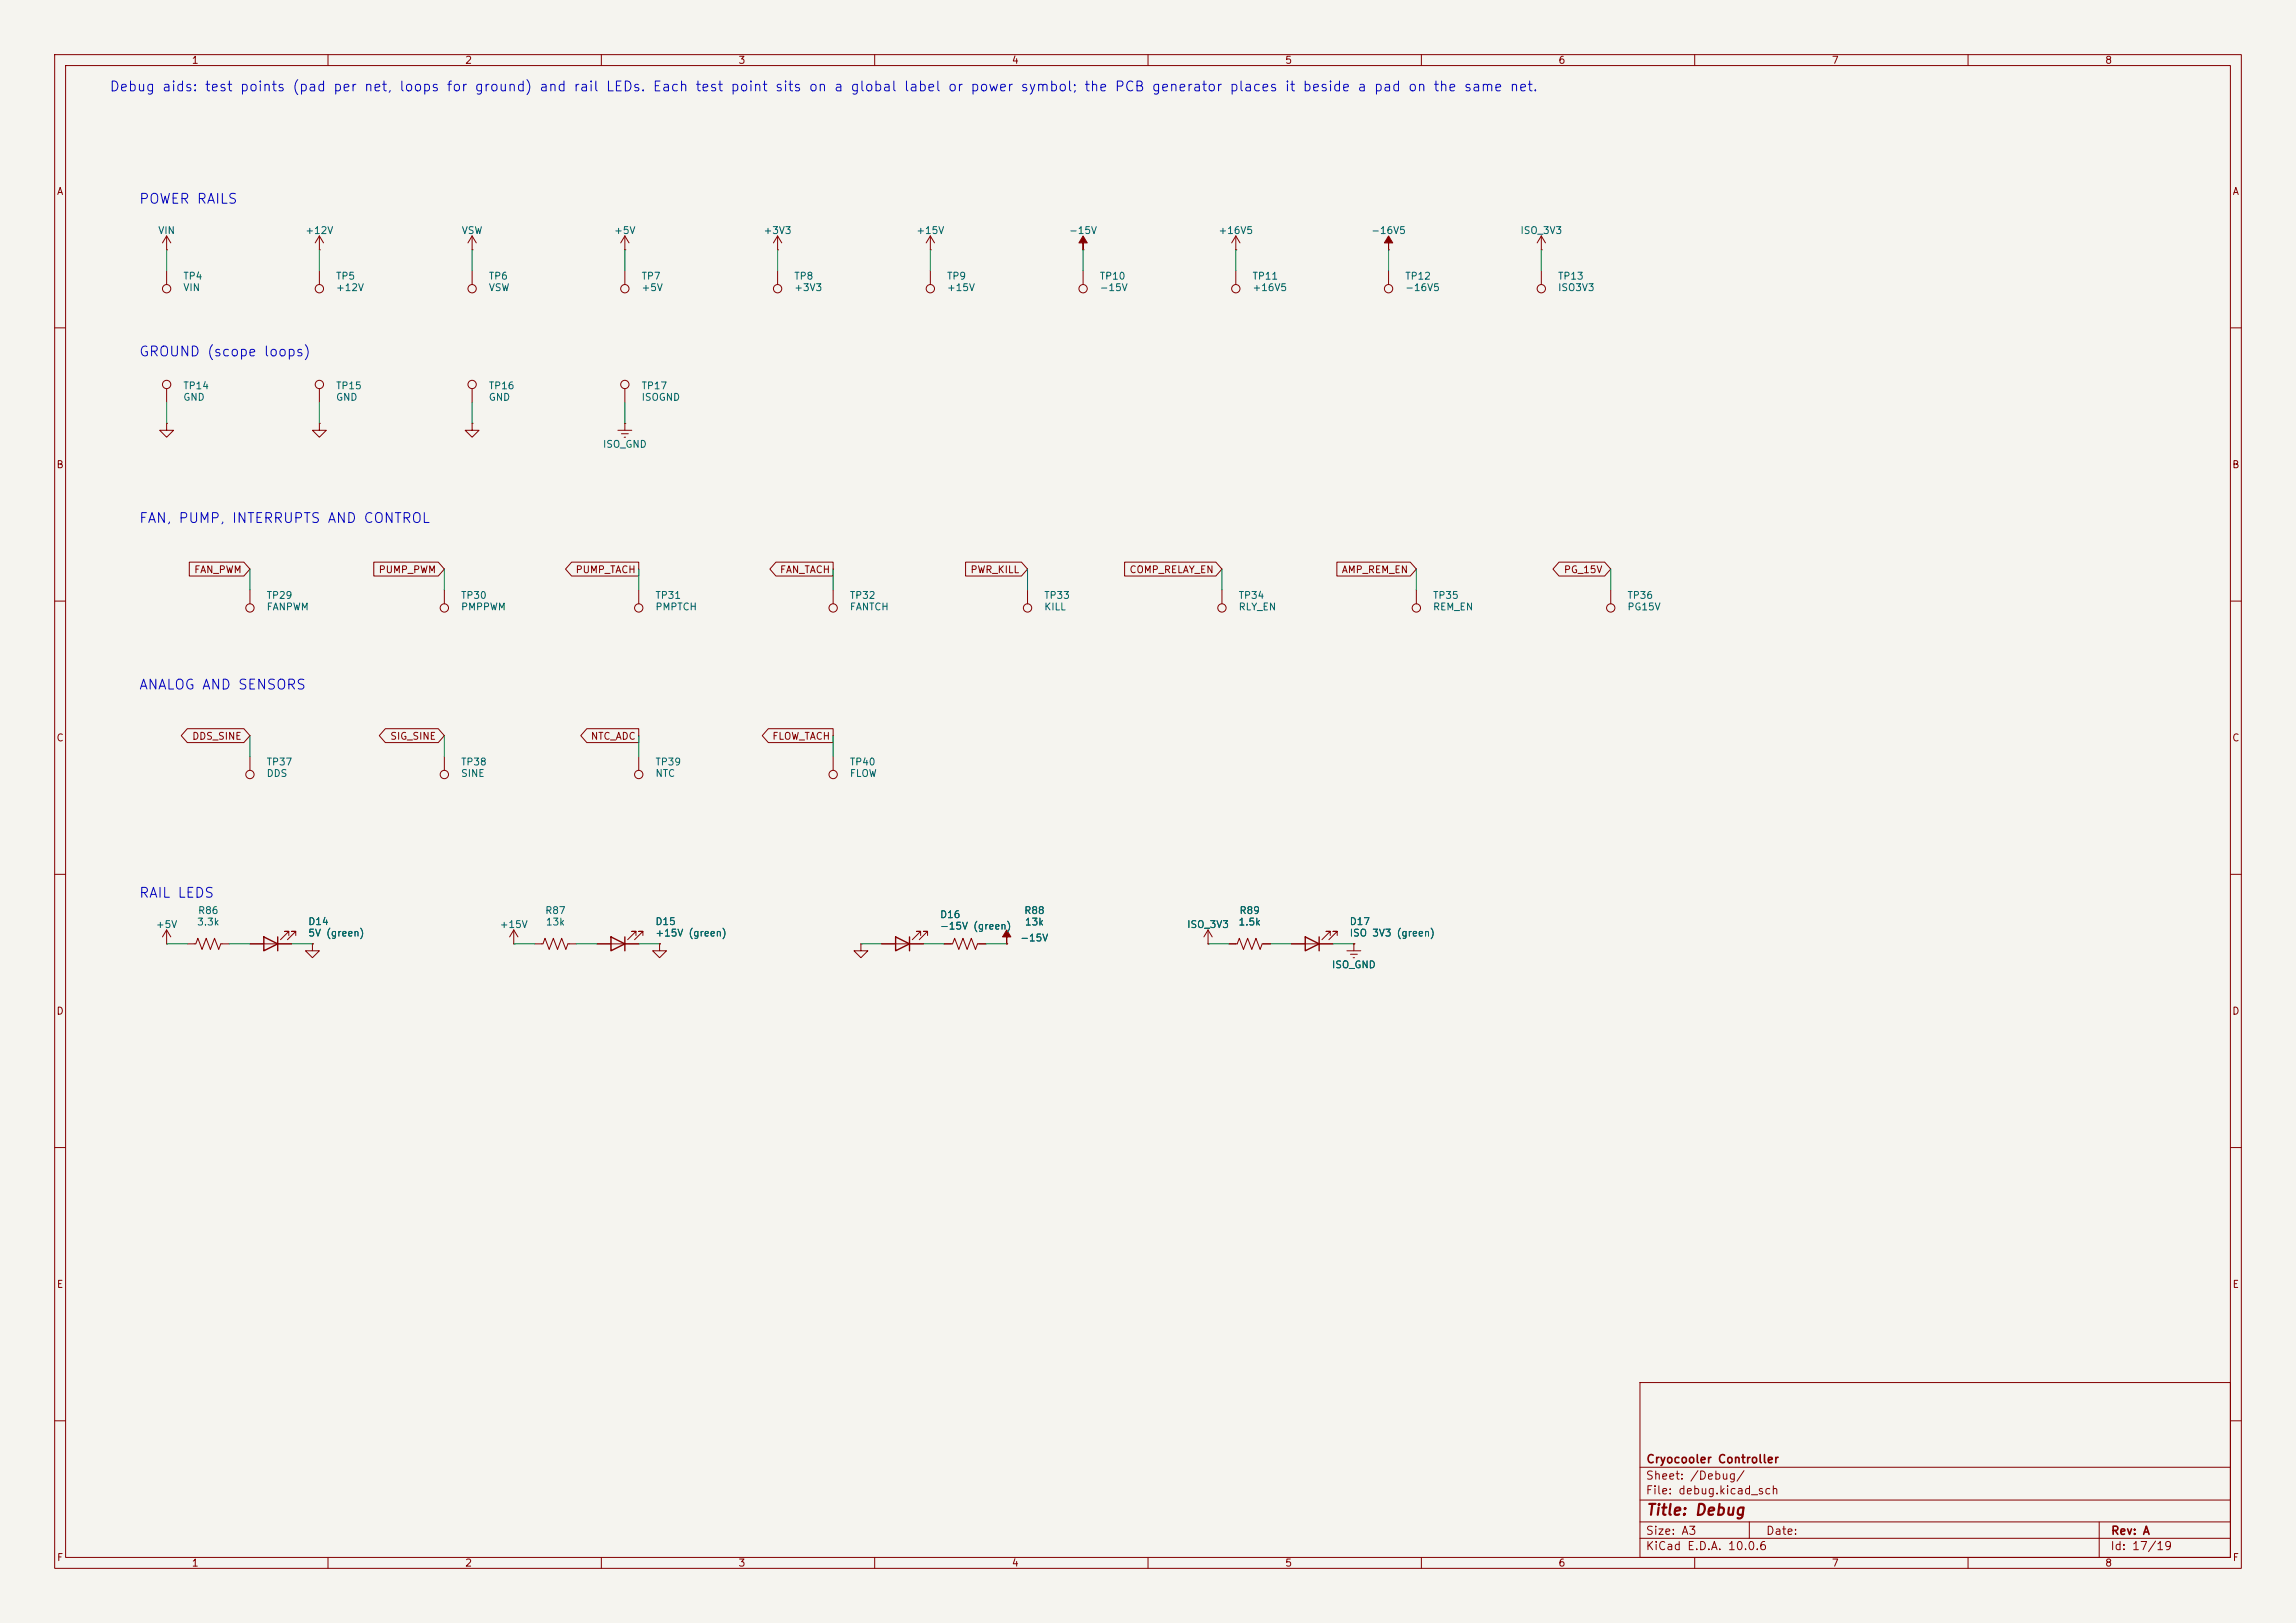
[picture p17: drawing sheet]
<svg xmlns="http://www.w3.org/2000/svg" width="420mm" height="297mm" viewBox="0 0 420 297" stroke-linecap="round" stroke-linejoin="round" font-family="sans-serif">
<defs><g id="words">
<text font-size="2" fill="#840000" x="301" y="277.8">Title: Debug</text>
<g font-size="1.8" fill="#0000c2">
<text x="19.9" y="17.2">Debug aids: test points (pad per net, loops for ground) and rail LEDs. Each test point sits on a global label or power symbol; the PCB generator places it beside a pad on the same net.</text>
<text x="25.3" y="37.7">POWER RAILS</text>
<text x="25.3" y="65.7">GROUND (scope loops)</text>
<text x="25.3" y="96.2">FAN, PUMP, INTERRUPTS AND CONTROL</text>
<text x="25.3" y="126.6">ANALOG AND SENSORS</text>
<text x="25.3" y="164.7">RAIL LEDS</text>
</g>
<g font-size="1.5" fill="#840000">
<text x="301" y="268.1">Cryocooler Controller</text>
<text x="300.9" y="273.8">File: debug.kicad_sch</text>
<text x="300.9" y="271.1">Sheet: /Debug/</text>
<text x="300.9" y="281.2">Size: A3</text>
<text x="322.9" y="281.2">Date:</text>
<text x="386" y="281.2">Rev: A</text>
<text x="300.9" y="284">KiCad E.D.A. 10.0.6</text>
<text x="385.9" y="284">Id: 17/19</text>
</g>
<g font-size="1.3" fill="#840000">
<text x="35" y="12">1</text>
<text x="85" y="12">2</text>
<text x="135" y="12">3</text>
<text x="185" y="12">4</text>
<text x="235" y="12">5</text>
<text x="285" y="12">6</text>
<text x="335" y="12">7</text>
<text x="385" y="12">8</text>
<text x="10.3" y="36">A</text>
<text x="408.3" y="36">A</text>
<text x="10.2" y="86">B</text>
<text x="408.2" y="86">B</text>
<text x="35.4" y="105.2">FAN_PWM</text>
<text x="69.2" y="105.2">PUMP_PWM</text>
<text x="105.2" y="105.2">PUMP_TACH</text>
<text x="142.6" y="105.2">FAN_TACH</text>
<text x="177.4" y="105.2">PWR_KILL</text>
<text x="206.5" y="105.2">COMP_RELAY_EN</text>
<text x="245.3" y="105.2">AMP_REM_EN</text>
<text x="286" y="105.2">PG_15V</text>
<text x="10.2" y="136">C</text>
<text x="35.1" y="135.7">DDS_SINE</text>
<text x="71.3" y="135.7">SIG_SINE</text>
<text x="108" y="135.7">NTC_ADC</text>
<text x="141.2" y="135.7">FLOW_TACH</text>
<text x="408.2" y="136">C</text>
<text x="10.2" y="186">D</text>
<text x="408.2" y="186">D</text>
<text x="10.3" y="236">E</text>
<text x="408.3" y="236">E</text>
<text x="10.3" y="286">F</text>
<text x="35" y="287">1</text>
<text x="85" y="287">2</text>
<text x="135" y="287">3</text>
<text x="185" y="287">4</text>
<text x="235" y="287">5</text>
<text x="285" y="287">6</text>
<text x="335" y="287">7</text>
<text x="385" y="287">8</text>
<text x="408.3" y="286">F</text>
</g>
<g font-size="1.3" fill="#006464">
<text x="28.8" y="43.1">VIN</text>
<text x="55.8" y="43.1">+12V</text>
<text x="84.4" y="43.1">VSW</text>
<text x="112.2" y="43.1">+5V</text>
<text x="139.6" y="43.1">+3V3</text>
<text x="167.5" y="43.1">+15V</text>
<text x="195.5" y="43.1">-15V</text>
<text x="222.8" y="43.1">+16V5</text>
<text x="250.7" y="43.1">-16V5</text>
<text x="278" y="43.1">ISO_3V3</text>
<text x="33.4" y="51.5">TP4</text>
<text x="33.4" y="53.6">VIN</text>
<text x="61.4" y="51.5">TP5</text>
<text x="61.4" y="53.6">+12V</text>
<text x="89.3" y="51.5">TP6</text>
<text x="89.3" y="53.6">VSW</text>
<text x="117.2" y="51.5">TP7</text>
<text x="117.2" y="53.6">+5V</text>
<text x="145.2" y="51.5">TP8</text>
<text x="145.2" y="53.6">+3V3</text>
<text x="173.1" y="51.5">TP9</text>
<text x="173.1" y="53.6">+15V</text>
<text x="201.1" y="51.5">TP10</text>
<text x="201.1" y="53.6">-15V</text>
<text x="229" y="51.5">TP11</text>
<text x="229" y="53.6">+16V5</text>
<text x="256.9" y="51.5">TP12</text>
<text x="256.9" y="53.6">-16V5</text>
<text x="284.9" y="51.5">TP13</text>
<text x="284.9" y="53.6">ISO3V3</text>
<text x="33.4" y="71.5">TP14</text>
<text x="61.4" y="71.5">TP15</text>
<text x="89.3" y="71.5">TP16</text>
<text x="117.2" y="71.5">TP17</text>
<text x="33.4" y="73.6">GND</text>
<text x="61.4" y="73.6">GND</text>
<text x="89.3" y="73.6">GND</text>
<text x="117.2" y="73.6">ISOGND</text>
<text x="110.2" y="82.2">ISO_GND</text>
<text x="48.7" y="109.9">TP29</text>
<text x="48.7" y="112">FANPWM</text>
<text x="84.2" y="109.9">TP30</text>
<text x="84.2" y="112">PMPPWM</text>
<text x="119.8" y="109.9">TP31</text>
<text x="119.8" y="112">PMPTCH</text>
<text x="155.3" y="109.9">TP32</text>
<text x="155.3" y="112">FANTCH</text>
<text x="190.9" y="109.9">TP33</text>
<text x="190.9" y="112">KILL</text>
<text x="226.5" y="109.9">TP34</text>
<text x="226.5" y="112">RLY_EN</text>
<text x="262" y="109.9">TP35</text>
<text x="262" y="112">REM_EN</text>
<text x="297.6" y="109.9">TP36</text>
<text x="297.6" y="112">PG15V</text>
<text x="48.7" y="140.4">TP37</text>
<text x="48.7" y="142.5">DDS</text>
<text x="84.2" y="140.4">TP38</text>
<text x="84.2" y="142.5">SINE</text>
<text x="119.8" y="140.4">TP39</text>
<text x="119.8" y="142.5">NTC</text>
<text x="155.3" y="140.4">TP40</text>
<text x="155.3" y="142.5">FLOW</text>
<text x="36.1" y="167.6">R86</text>
<text x="99.6" y="167.6">R87</text>
<text x="187.3" y="167.6">R88</text>
<text x="226.6" y="167.6">R89</text>
<text x="28.4" y="170.1">+5V</text>
<text x="35.9" y="169.7">3.3k</text>
<text x="56.3" y="169.6">D14</text>
<text x="56.3" y="171.7">5V (green)</text>
<text x="91.3" y="170.1">+15V</text>
<text x="99.7" y="169.7">13k</text>
<text x="119.8" y="169.6">D15</text>
<text x="119.8" y="171.7">+15V (green)</text>
<text x="171.9" y="168.3">D16</text>
<text x="171.9" y="170.4">-15V (green)</text>
<text x="186.5" y="172.6">-15V</text>
<text x="187.4" y="169.7">13k</text>
<text x="217" y="170.1">ISO_3V3</text>
<text x="226.4" y="169.7">1.5k</text>
<text x="246.8" y="169.6">D17</text>
<text x="246.8" y="171.7">ISO 3V3 (green)</text>
<text x="243.5" y="177.5">ISO_GND</text>
</g>
</g></defs>
<path d="M0 0h420v297h-420z" fill="#f5f4ef" stroke="#f5f4ef" stroke-width=".18"/>
<g fill="none" stroke="#840000" stroke-width=".18">
<path d="M10 10h400v277h-400zM12 12h396v273h-396zM60 10v2M110 10v2M160 10v2M210 10v2M260 10v2M310 10v2M360 10v2M30.5 45.7h.1M30.5 43.2v2.5M30.5 49.5v2.6"/>
<path d="M30.5 43.2l-.8 1.3M30.5 43.2l.7 1.3M58.4 45.7h.1M58.4 43.2v2.5M58.4 49.5v2.6M58.4 43.2l-.7 1.3M58.4 43.2l.8 1.3M86.4 45.7h.1M86.4 43.2l-.8 1.3M86.4 43.2l.7 1.3M86.4 43.2v2.5M86.4 49.5v2.6"/>
<path d="M114.3 45.7h.1M114.3 43.2l-.8 1.3M114.3 43.2l.8 1.3M114.3 43.2v2.5M114.3 49.5v2.6M142.2 45.7h.1M142.2 43.2v2.5M142.2 49.5v2.6M142.2 43.2l-.7 1.3M142.2 43.2l.8 1.3M170.2 45.7h.1M170.2 43.2v2.5"/>
<path d="M170.2 49.5v2.6M170.2 43.2l-.8 1.3M170.2 43.2l.7 1.3M198.1 45.7h.1M198.1 49.5v2.6M226.1 45.7h.1M226.1 43.2l-.8 1.3M226.1 43.2l.7 1.3M226.1 43.2v2.5M226.1 49.5v2.6M254 45.7h.1M254 49.5v2.6"/>
<path d="M281.9 45.7h.1M281.9 43.2l-.7 1.3M281.9 43.2l.8 1.3M281.9 43.2v2.5M281.9 49.5v2.6M10 60h2M30.5 77.5v1.2h1.2l-1.2 1.3-1.3-1.3h1.3M30.5 77.5h.1M30.5 71.1v2.6M58.4 77.5v1.2h1.3l-1.3 1.3-1.3-1.3h1.3M58.4 77.5h.1M58.4 71.1v2.6"/>
<path d="M86.4 77.5v1.2h1.2l-1.2 1.3-1.3-1.3h1.3M86.4 77.5h.1M86.4 71.1v2.6M113 78.7h2.6M113.7 79.4h1.2M114.3 77.5h.1M114.3 71.1v2.6M114.3 77.5v1.2M408 60h2M114.2 80h.2M10 110h2M34.6 102.9h10l1.1 1.2-1.1 1.3h-10z"/>
<path d="M45.7 108v2.5M68.4 102.9h11.8l1.1 1.2-1.1 1.3h-11.8zM81.3 108v2.5M104.6 102.9h12.2v2.5h-12.2l-1.2-1.3zM116.8 108v2.5M141.9 102.9h10.5v2.5h-10.5l-1.1-1.3zM152.4 108v2.5M176.6 102.9h10.2l1.2 1.2-1.2 1.3h-10.2zM188 108v2.5M205.7 102.9h16.7l1.1 1.2-1.1 1.3h-16.7zM223.5 108v2.5M244.5 102.9h13.5l1.1 1.2-1.1 1.3h-13.5z"/>
<path d="M259.1 108v2.5M285.2 102.9h8.3l1.1 1.2-1.1 1.3h-8.3l-1.1-1.3zM294.6 108v2.5M408 110h2M34.3 133.3h10.3l1.1 1.3-1.1 1.3h-10.3l-1.1-1.3zM45.7 138.4v2.6M70.5 133.3h9.7l1.1 1.3-1.1 1.3h-9.7l-1.1-1.3zM81.3 138.4v2.6M107.3 133.3h9.5v2.6h-9.5l-1.1-1.3zM116.8 138.4v2.6M140.5 133.3h11.9v2.6h-11.9l-1.1-1.3zM152.4 138.4v2.6"/>
<path d="M10 160h2M408 160h2M30.5 172.7h.1M30.5 170.2v2.5M30.5 170.2l-.8 1.3M30.5 170.2l.7 1.3M34.3 172.7h1.5l.4-1 .8 2 .7-2 .8 2 .7-2 .8 2 .4-1h1.5M45.7 172.7h7.6M52.8 171.2v-.8h-.7h.7l-1.5 1.6M54.1 171.2v-.8h-.8h.8l-1.5 1.6M57.1 172.7v1.3h1.3l-1.3 1.3-1.2-1.3h1.2M57.1 172.7h.1"/>
<path d="M94 172.7h.1M94 170.2l-.8 1.3M94 170.2l.7 1.3M94 170.2v2.5M97.8 172.7h1.5l.4-1 .8 2 .7-2 .8 2 .7-2 .8 2 .4-1h1.5M109.2 172.7h7.6M116.3 171.2v-.8h-.7h.7l-1.5 1.6M117.6 171.2v-.8h-.8h.8l-1.5 1.6M120.6 172.7v1.3h1.3l-1.3 1.3-1.2-1.3h1.2M120.6 172.7h.1M157.5 172.7v1.3h1.2l-1.2 1.3-1.3-1.3h1.3M157.5 172.7h.1"/>
<path d="M161.3 172.7h7.6M168.4 171.2v-.8h-.8h.8l-1.5 1.6M169.7 171.2v-.8h-.8h.8l-1.6 1.6M172.7 172.7h1.5l.4-1 .8 2 .7-2 .8 2 .8-2 .7 2 .4-1h1.5M184.1 172.7h.1M221 172.7h.1M221 170.2l-.8 1.3M221 170.2l.7 1.3M221 170.2v2.5M224.8 172.7h1.5l.4-1 .8 2 .7-2 .8 2 .7-2 .8 2 .4-1h1.5M236.2 172.7h7.6M243.3 171.2v-.8h-.7h.7l-1.5 1.6"/>
<path d="M244.6 171.2v-.8h-.8h.8l-1.5 1.6M246.4 174h2.5M247 174.6h1.3M247.5 175.3h.3M247.6 172.7h.1M247.6 172.7v1.3M10 210h2M408 210h2M300 253h108v32h-108zM10 260h2M300 278.5h108M300 274.5h108"/>
<path d="M300 268.5h108M320 278.5v3M384 278.5v6.5M408 260h2M60 285v2M110 285v2M160 285v2M210 285v2M260 285v2M300 281.5h108M310 285v2M360 285v2"/>
<circle cx="30.5" cy="52.8" r=".76"/>
<circle cx="58.4" cy="52.8" r=".76"/>
<circle cx="86.4" cy="52.8" r=".76"/>
<circle cx="114.3" cy="52.8" r=".76"/>
<circle cx="142.2" cy="52.8" r=".76"/>
<circle cx="170.2" cy="52.8" r=".76"/>
<circle cx="198.1" cy="52.8" r=".76"/>
<circle cx="226.1" cy="52.8" r=".76"/>
<circle cx="254" cy="52.8" r=".76"/>
<circle cx="281.9" cy="52.8" r=".76"/>
<circle cx="30.5" cy="70.4" r=".76"/>
<circle cx="58.4" cy="70.4" r=".76"/>
<circle cx="86.4" cy="70.4" r=".76"/>
<circle cx="114.3" cy="70.4" r=".76"/>
<circle cx="45.7" cy="111.3" r=".76"/>
<circle cx="81.3" cy="111.3" r=".76"/>
<circle cx="116.8" cy="111.3" r=".76"/>
<circle cx="152.4" cy="111.3" r=".76"/>
<circle cx="188" cy="111.3" r=".76"/>
<circle cx="223.5" cy="111.3" r=".76"/>
<circle cx="259.1" cy="111.3" r=".76"/>
<circle cx="294.6" cy="111.3" r=".76"/>
<circle cx="45.7" cy="141.7" r=".76"/>
<circle cx="81.3" cy="141.7" r=".76"/>
<circle cx="116.8" cy="141.7" r=".76"/>
<circle cx="152.4" cy="141.7" r=".76"/>
</g>
<path d="M48.3 171.5l2.5 1.2-2.5 1.3zM50.8 171.5v2.5M111.8 171.5l2.5 1.2-2.5 1.3zM114.3 171.5v2.5M163.8 171.5l2.6 1.2-2.6 1.3zM166.4 171.5v2.5M238.8 171.5l2.5 1.2-2.5 1.3zM241.3 171.5v2.5" fill="none" stroke="#840000" stroke-width=".25"/>
<g fill="#840000" stroke="#840000" stroke-width=".18">
<path d="M184.1 170.2l.8 1.3h-.8v1.2v-1.2h-.7z"/>
<path d="M198.1 43.2l.8 1.3h-.8v1.2v-1.2h-.7z"/>
<path d="M254 43.2l.8 1.3h-.8v1.2v-1.2h-.8z"/>
</g>
<g fill="none" stroke="#009600" stroke-width=".18">
<path d="M30.5 45.7v3.8M58.4 45.7v3.8M86.4 45.7v3.8M114.3 45.7v3.8M142.2 45.7v3.8M170.2 45.7v3.8M198.1 45.7v3.8M226.1 45.7v3.8M254 45.7v3.8M281.9 45.7v3.8M30.5 73.7v3.8M58.4 73.7v3.8"/>
<path d="M86.4 73.7v3.8M114.3 73.7v3.8M45.7 104.1v3.9M81.3 104.1v3.9M116.8 104.1v3.9M152.4 104.1v3.9M188 104.1v3.9M223.5 104.1v3.9M259.1 104.1v3.9M294.6 104.1v3.9M45.7 134.6v3.8M81.3 134.6v3.8"/>
<path d="M116.8 134.6v3.8M152.4 134.6v3.8M30.5 172.7h3.8M41.9 172.7h3.8M53.3 172.7h3.8M94 172.7h3.8M105.4 172.7h3.8M116.8 172.7h3.8M157.5 172.7h3.8M168.9 172.7h3.8M180.3 172.7h3.8M221 172.7h3.8"/>
<path d="M232.4 172.7h3.8M243.8 172.7h3.8"/>
</g>
<use href="#words"/>
</svg>
